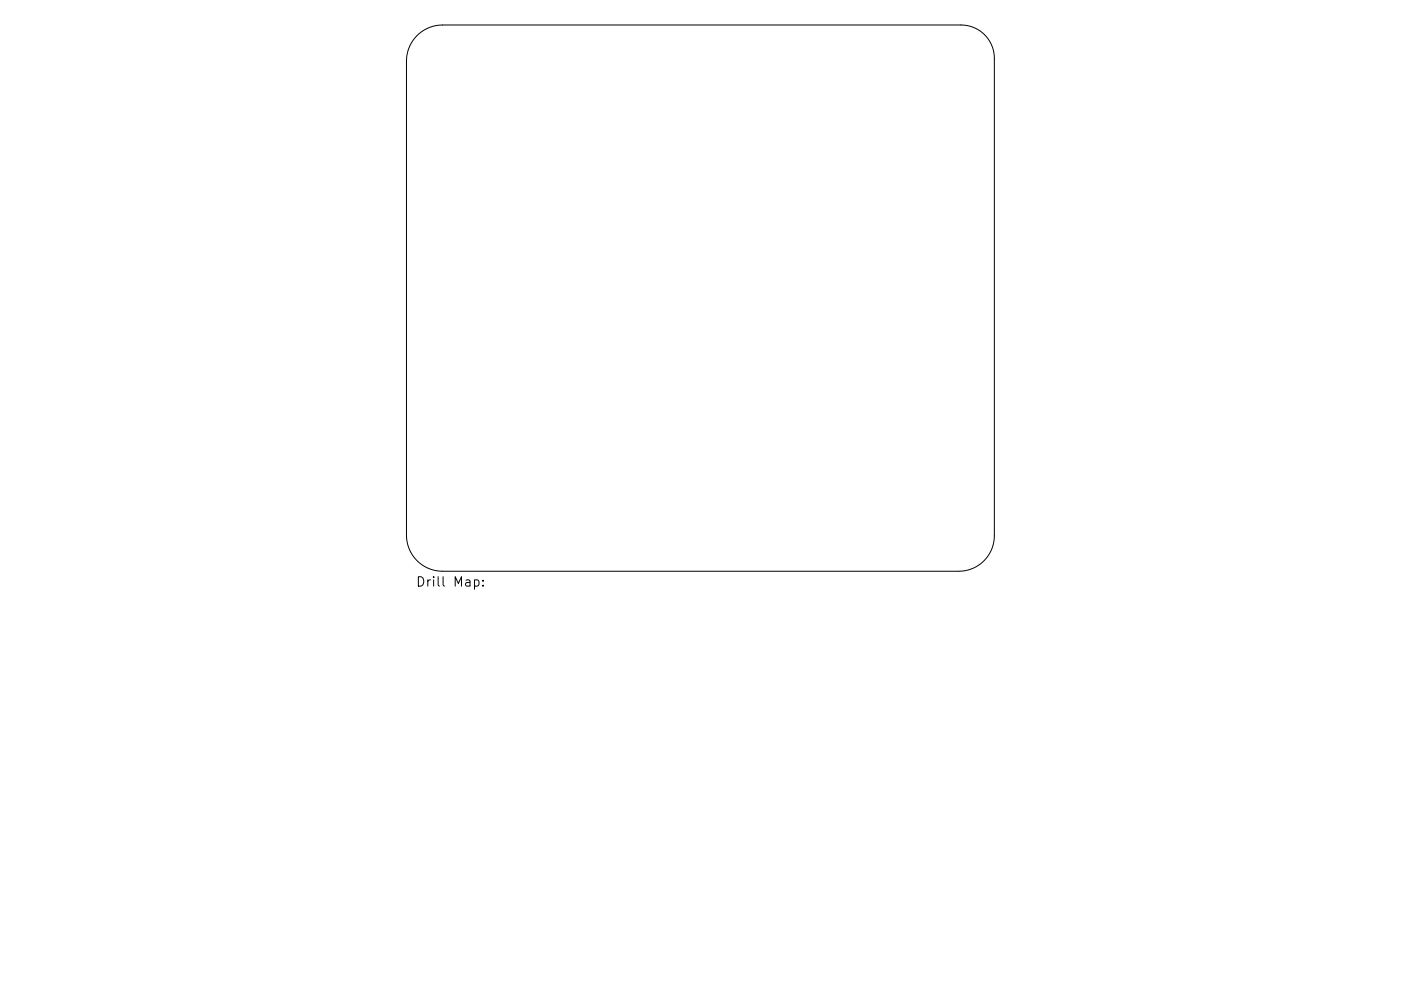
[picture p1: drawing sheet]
<svg xmlns="http://www.w3.org/2000/svg" width="297mm" height="210mm" viewBox="0 0 297 210" stroke-linecap="round" stroke-linejoin="round" font-family="sans-serif">
<defs><g id="words">
<text font-size="2.8" x="88.1" y="124.5">Drill Map:</text>
</g></defs>
<path d="M88.4 7.5a7.7 7.7 0 0 1 5.4-2.2h110a7.1 7.1 0 0 1 7 7.1v101.3a7.5 7.5 0 0 1-7.5 7.5h-109.5a7.6 7.6 0 0 1-7.6-7.6v-100.6a7.7 7.7 0 0 1 2.2-5.5zM100.6 123.1l.6-.1 .4 .4v.6l-.2 .3h-.8M102.4 124.2v.2M102.4 123.1v.2" fill="none" stroke="#000" stroke-width=".21"/>
<use href="#words"/>
</svg>
